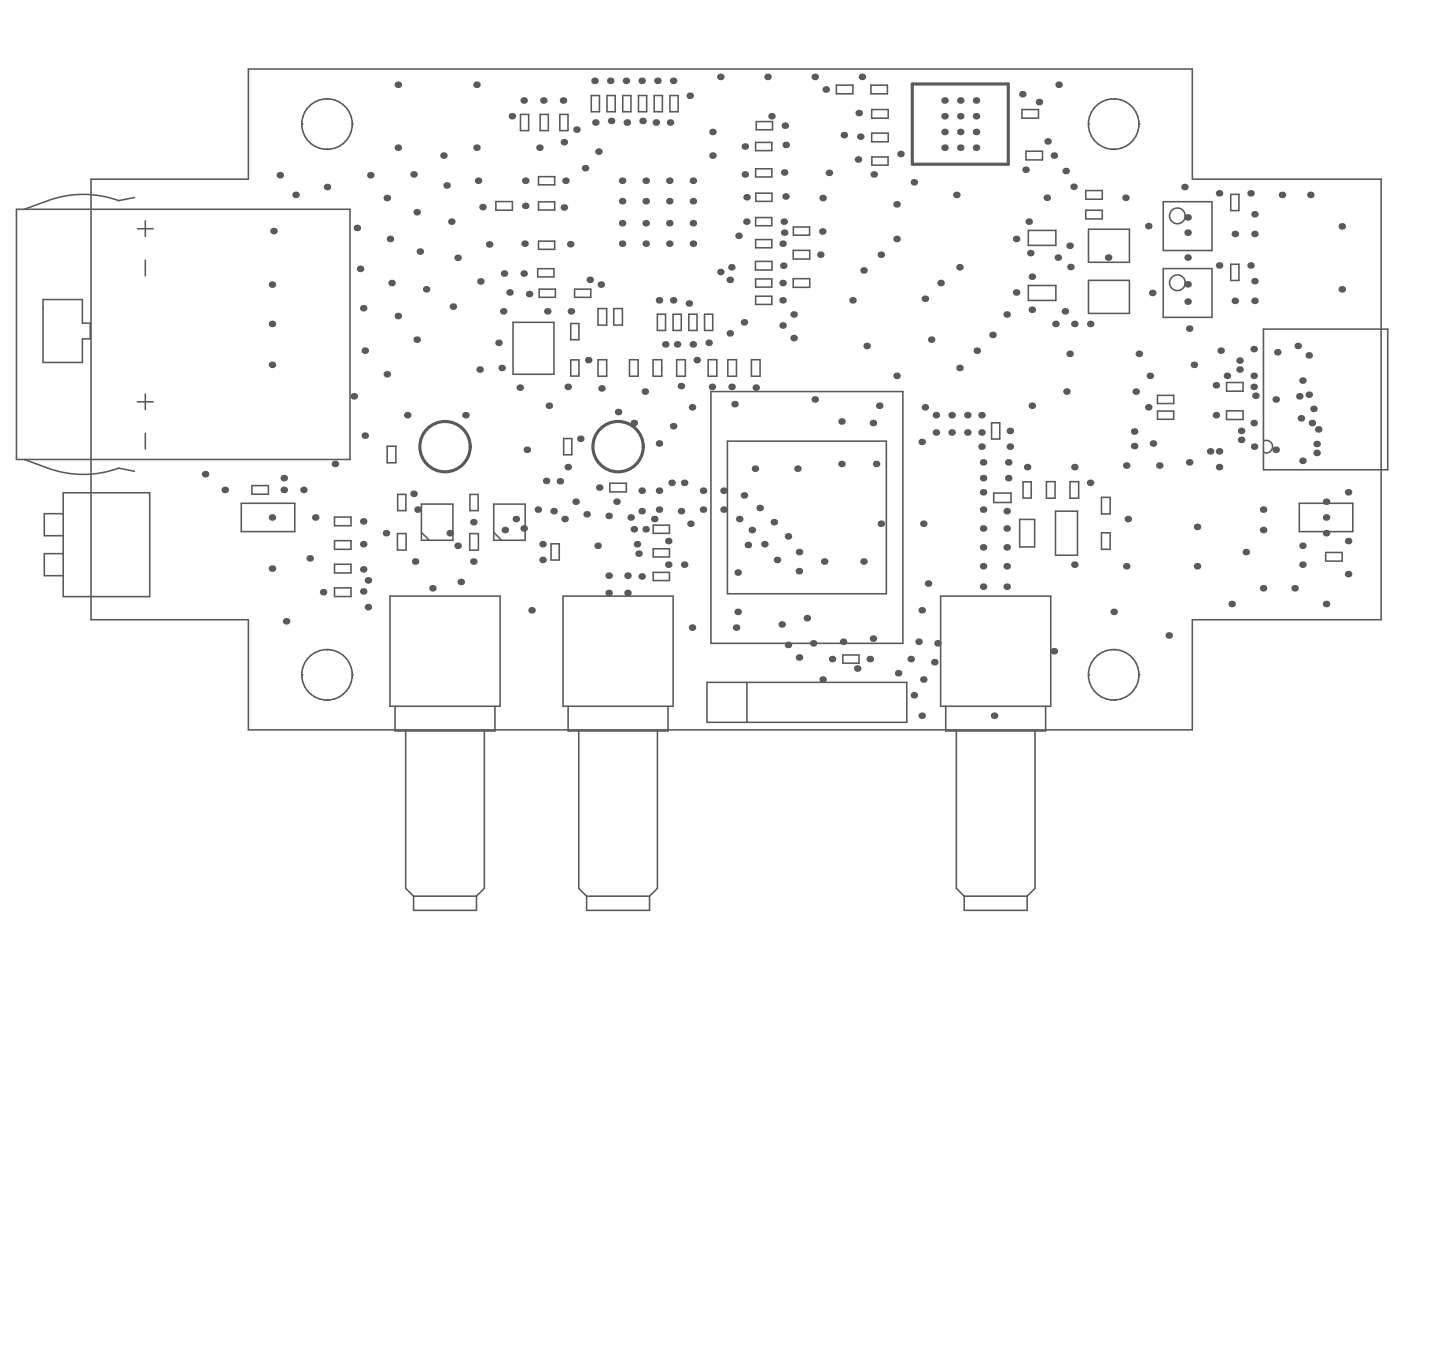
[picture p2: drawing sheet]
<svg xmlns="http://www.w3.org/2000/svg" width="303mm" height="288mm" viewBox="0 0 303 288" stroke-linecap="round" stroke-linejoin="round" font-family="sans-serif">
<g fill="#5a5a5a">
<circle cx="157.5" cy="68.2" r=".7"/>
<circle cx="230.8" cy="68.6" r=".7"/>
<circle cx="154.5" cy="70.5" r=".7"/>
<circle cx="100.2" cy="118.8" r=".7"/>
<circle cx="258" cy="40.9" r=".7"/>
<circle cx="271.4" cy="41.2" r=".7"/>
<circle cx="217.1" cy="35.9" r=".7"/>
<circle cx="184.8" cy="135.1" r=".7"/>
<circle cx="88.4" cy="107.8" r=".7"/>
<circle cx="81.7" cy="112.8" r=".7"/>
<circle cx="57.6" cy="109.5" r=".7"/>
<circle cx="66.7" cy="109.5" r=".7"/>
<circle cx="64.2" cy="103.7" r=".7"/>
<circle cx="136.7" cy="112" r=".7"/>
<circle cx="76.9" cy="115.2" r=".7"/>
<circle cx="245.4" cy="98.5" r=".7"/>
<circle cx="240.4" cy="82.9" r=".7"/>
<circle cx="241.1" cy="74.9" r=".7"/>
<circle cx="213.1" cy="66.5" r=".7"/>
<circle cx="189.8" cy="43.2" r=".7"/>
<circle cx="230.7" cy="102.2" r=".7"/>
<circle cx="227.4" cy="98.8" r=".7"/>
<circle cx="238.4" cy="119.8" r=".7"/>
<circle cx="238.7" cy="109.8" r=".7"/>
<circle cx="238.4" cy="98.5" r=".7"/>
<circle cx="182.8" cy="118.8" r=".7"/>
<circle cx="174.5" cy="118.8" r=".7"/>
<circle cx="168.8" cy="99.2" r=".7"/>
<circle cx="159.8" cy="99.2" r=".7"/>
<circle cx="65.6" cy="118.2" r=".7"/>
<circle cx="57.6" cy="120.3" r=".7"/>
<circle cx="60.6" cy="131.5" r=".7"/>
<circle cx="112.5" cy="129.1" r=".7"/>
<circle cx="139.5" cy="93.9" r=".7"/>
<circle cx="142.5" cy="90.2" r=".7"/>
<circle cx="136.5" cy="82.9" r=".7"/>
<circle cx="130.8" cy="87.2" r=".7"/>
<circle cx="116.2" cy="85.9" r=".7"/>
<circle cx="98.5" cy="87.9" r=".7"/>
<circle cx="86.2" cy="87.9" r=".7"/>
<circle cx="77.2" cy="92.2" r=".7"/>
<circle cx="70.9" cy="98.2" r=".7"/>
<circle cx="74.9" cy="83.9" r=".7"/>
<circle cx="77.2" cy="74.2" r=".7"/>
<circle cx="81.9" cy="79.2" r=".7"/>
<circle cx="88.2" cy="71.9" r=".7"/>
<circle cx="95.9" cy="64.9" r=".7"/>
<circle cx="84.2" cy="66.9" r=".7"/>
<circle cx="90.2" cy="61.2" r=".7"/>
<circle cx="88.9" cy="53.2" r=".7"/>
<circle cx="96.9" cy="54.6" r=".7"/>
<circle cx="95.5" cy="46.9" r=".7"/>
<circle cx="101.2" cy="38.2" r=".7"/>
<circle cx="94.5" cy="39.2" r=".7"/>
<circle cx="88.2" cy="44.9" r=".7"/>
<circle cx="82.5" cy="50.6" r=".7"/>
<circle cx="82.9" cy="59.9" r=".7"/>
<circle cx="76.9" cy="65.2" r=".7"/>
<circle cx="76.2" cy="56.9" r=".7"/>
<circle cx="93.9" cy="32.9" r=".7"/>
<circle cx="87.5" cy="36.9" r=".7"/>
<circle cx="81.9" cy="41.9" r=".7"/>
<circle cx="75.5" cy="48.2" r=".7"/>
<circle cx="57.9" cy="48.9" r=".7"/>
<circle cx="57.6" cy="60.2" r=".7"/>
<circle cx="57.6" cy="68.5" r=".7"/>
<circle cx="57.6" cy="77.2" r=".7"/>
<circle cx="91.5" cy="124.5" r=".7"/>
<circle cx="97.5" cy="123.2" r=".7"/>
<circle cx="106.9" cy="112.2" r=".7"/>
<circle cx="118.5" cy="101.8" r=".7"/>
<circle cx="126.5" cy="115.5" r=".7"/>
<circle cx="119.5" cy="109.8" r=".7"/>
<circle cx="117.2" cy="108.2" r=".7"/>
<circle cx="113.8" cy="107.8" r=".7"/>
<circle cx="121.8" cy="106.2" r=".7"/>
<circle cx="124.2" cy="108.8" r=".7"/>
<circle cx="128.8" cy="125.5" r=".7"/>
<circle cx="128.8" cy="121.8" r=".7"/>
<circle cx="132.8" cy="125.5" r=".7"/>
<circle cx="132.8" cy="121.8" r=".7"/>
<circle cx="135.2" cy="117.2" r=".7"/>
<circle cx="134.8" cy="115.2" r=".7"/>
<circle cx="134.2" cy="112" r=".7"/>
<circle cx="133.5" cy="109.5" r=".7"/>
<circle cx="128.8" cy="109.2" r=".7"/>
<circle cx="130.5" cy="106.2" r=".7"/>
<circle cx="135.8" cy="108.2" r=".7"/>
<circle cx="135.8" cy="103.8" r=".7"/>
<circle cx="139.5" cy="107.8" r=".7"/>
<circle cx="139.5" cy="103.8" r=".7"/>
<circle cx="156.5" cy="109.8" r=".7"/>
<circle cx="159.1" cy="112.2" r=".7"/>
<circle cx="161.8" cy="115.2" r=".7"/>
<circle cx="164.5" cy="118.5" r=".7"/>
<circle cx="169.1" cy="120.9" r=".7"/>
<circle cx="169.1" cy="116.8" r=".7"/>
<circle cx="166.8" cy="113.5" r=".7"/>
<circle cx="163.8" cy="110.5" r=".7"/>
<circle cx="160.8" cy="107.5" r=".7"/>
<circle cx="157.5" cy="104.8" r=".7"/>
<circle cx="153.1" cy="103.8" r=".7"/>
<circle cx="148.8" cy="103.8" r=".7"/>
<circle cx="153.1" cy="107.8" r=".7"/>
<circle cx="148.8" cy="107.8" r=".7"/>
<circle cx="174.1" cy="143.8" r=".7"/>
<circle cx="169.1" cy="139.1" r=".7"/>
<circle cx="166.8" cy="136.5" r=".7"/>
<circle cx="165.5" cy="132.1" r=".7"/>
<circle cx="172.1" cy="136.1" r=".7"/>
<circle cx="178.4" cy="135.8" r=".7"/>
<circle cx="170.8" cy="130.8" r=".7"/>
<circle cx="198.4" cy="136.1" r=".7"/>
<circle cx="197.8" cy="140.1" r=".7"/>
<circle cx="195.4" cy="143.8" r=".7"/>
<circle cx="193.4" cy="147.1" r=".7"/>
<circle cx="190.1" cy="142.5" r=".7"/>
<circle cx="192.8" cy="139.5" r=".7"/>
<circle cx="194.4" cy="135.8" r=".7"/>
<circle cx="195.1" cy="129.1" r=".7"/>
<circle cx="196.4" cy="123.5" r=".7"/>
<circle cx="195.1" cy="151.5" r=".7"/>
<circle cx="210.4" cy="151.5" r=".7"/>
<circle cx="223.1" cy="137.8" r=".7"/>
<circle cx="208.1" cy="124.2" r=".7"/>
<circle cx="213.1" cy="124.2" r=".7"/>
<circle cx="208.1" cy="119.8" r=".7"/>
<circle cx="208.1" cy="115.8" r=".7"/>
<circle cx="208.1" cy="111.8" r=".7"/>
<circle cx="213.1" cy="119.8" r=".7"/>
<circle cx="213.1" cy="115.8" r=".7"/>
<circle cx="213.1" cy="111.8" r=".7"/>
<circle cx="213.1" cy="108.2" r=".7"/>
<circle cx="208.1" cy="107.8" r=".7"/>
<circle cx="208.1" cy="104.2" r=".7"/>
<circle cx="208.1" cy="101.2" r=".7"/>
<circle cx="208.1" cy="97.8" r=".7"/>
<circle cx="207.8" cy="94.5" r=".7"/>
<circle cx="217.4" cy="98.8" r=".7"/>
<circle cx="213.4" cy="101.2" r=".7"/>
<circle cx="213.4" cy="97.8" r=".7"/>
<circle cx="213.7" cy="94.5" r=".7"/>
<circle cx="213.7" cy="91.2" r=".7"/>
<circle cx="207.8" cy="91.5" r=".7"/>
<circle cx="204.8" cy="91.5" r=".7"/>
<circle cx="201.4" cy="91.5" r=".7"/>
<circle cx="198.1" cy="91.5" r=".7"/>
<circle cx="204.8" cy="87.9" r=".7"/>
<circle cx="201.4" cy="87.9" r=".7"/>
<circle cx="198.1" cy="87.9" r=".7"/>
<circle cx="207.8" cy="87.9" r=".7"/>
<circle cx="172.5" cy="84.5" r=".7"/>
<circle cx="144.1" cy="108.2" r=".7"/>
<circle cx="158.3" cy="115.3" r=".7"/>
<circle cx="122.8" cy="92.9" r=".7"/>
<circle cx="76.9" cy="120.5" r=".7"/>
<circle cx="76.9" cy="125.2" r=".7"/>
<circle cx="163.3" cy="24.6" r=".7"/>
<circle cx="166.1" cy="26.6" r=".7"/>
<circle cx="115.6" cy="101.8" r=".7"/>
<circle cx="109.2" cy="109.8" r=".7"/>
<circle cx="134.2" cy="89.5" r=".7"/>
<circle cx="111.5" cy="95.2" r=".7"/>
<circle cx="110.8" cy="111.8" r=".7"/>
<circle cx="87.9" cy="118.8" r=".7"/>
<circle cx="100.2" cy="110.5" r=".7"/>
<circle cx="96.9" cy="115.5" r=".7"/>
<circle cx="114.8" cy="118.5" r=".7"/>
<circle cx="114.8" cy="115.2" r=".7"/>
<circle cx="120.2" cy="98.8" r=".7"/>
<circle cx="146.1" cy="110.8" r=".7"/>
<circle cx="142.2" cy="102.2" r=".7"/>
<circle cx="144.8" cy="102.2" r=".7"/>
<circle cx="126.8" cy="103.2" r=".7"/>
<circle cx="138.5" cy="109.8" r=".7"/>
<circle cx="141.5" cy="119.5" r=".7"/>
<circle cx="141.5" cy="114.5" r=".7"/>
<circle cx="146.5" cy="132.8" r=".7"/>
<circle cx="155.8" cy="132.8" r=".7"/>
<circle cx="156.1" cy="121.2" r=".7"/>
<circle cx="156.1" cy="129.5" r=".7"/>
<circle cx="146.5" cy="86.2" r=".7"/>
<circle cx="155.5" cy="85.5" r=".7"/>
<circle cx="178.1" cy="89.2" r=".7"/>
<circle cx="178.1" cy="98.2" r=".7"/>
<circle cx="185.4" cy="98.2" r=".7"/>
<circle cx="184.8" cy="89.5" r=".7"/>
<circle cx="186.1" cy="85.9" r=".7"/>
<circle cx="195.8" cy="86.2" r=".7"/>
<circle cx="195.1" cy="93.5" r=".7"/>
<circle cx="186.4" cy="110.8" r=".7"/>
<circle cx="195.4" cy="110.8" r=".7"/>
<circle cx="181.4" cy="141.5" r=".7"/>
<circle cx="184.1" cy="139.5" r=".7"/>
<circle cx="176.1" cy="139.5" r=".7"/>
<circle cx="135.8" cy="122" r=".7"/>
<circle cx="144.8" cy="119.5" r=".7"/>
<circle cx="132.5" cy="17.1" r=".7"/>
<circle cx="139.2" cy="17.1" r=".7"/>
<circle cx="172.5" cy="16.3" r=".7"/>
<circle cx="162.5" cy="16.3" r=".7"/>
<circle cx="152.5" cy="16.3" r=".7"/>
<circle cx="181.6" cy="33.8" r=".7"/>
<circle cx="223.1" cy="32.9" r=".7"/>
<circle cx="77.9" cy="122.8" r=".7"/>
<circle cx="77.9" cy="128.5" r=".7"/>
<circle cx="147.5" cy="76.2" r=".7"/>
<circle cx="68.4" cy="125.3" r=".7"/>
<circle cx="87.5" cy="104.5" r=".7"/>
<circle cx="60.1" cy="103.7" r=".7"/>
<circle cx="43.4" cy="100.3" r=".7"/>
<circle cx="47.6" cy="103.7" r=".7"/>
<circle cx="146.6" cy="72.9" r=".7"/>
<circle cx="140.8" cy="72.9" r=".7"/>
<circle cx="143.3" cy="72.9" r=".7"/>
<circle cx="95.2" cy="112.8" r=".7"/>
<circle cx="240.1" cy="94.4" r=".7"/>
<circle cx="270" cy="84.5" r=".7"/>
<circle cx="240.1" cy="91.3" r=".7"/>
<circle cx="265.7" cy="83.7" r=".7"/>
<circle cx="275" cy="83.9" r=".7"/>
<circle cx="262.4" cy="78.2" r=".7"/>
<circle cx="277.7" cy="89.5" r=".7"/>
<circle cx="262.4" cy="76.3" r=".7"/>
<circle cx="279" cy="90.9" r=".7"/>
<circle cx="256.1" cy="95.5" r=".7"/>
<circle cx="278.7" cy="94" r=".7"/>
<circle cx="262.7" cy="91.2" r=".7"/>
<circle cx="258" cy="95.5" r=".7"/>
<circle cx="278.7" cy="95.8" r=".7"/>
<circle cx="262.7" cy="93.1" r=".7"/>
<circle cx="244.1" cy="93.9" r=".7"/>
<circle cx="275.7" cy="97.5" r=".7"/>
<circle cx="270" cy="95.2" r=".7"/>
<circle cx="277" cy="75.2" r=".7"/>
<circle cx="275.4" cy="88.5" r=".7"/>
<circle cx="275.7" cy="80.5" r=".7"/>
<circle cx="265.4" cy="79.5" r=".7"/>
<circle cx="265.4" cy="89.5" r=".7"/>
<circle cx="243.1" cy="86.2" r=".7"/>
<circle cx="265.4" cy="81.9" r=".7"/>
<circle cx="243.4" cy="79.5" r=".7"/>
<circle cx="251.7" cy="97.8" r=".7"/>
<circle cx="60.1" cy="101.2" r=".7"/>
<circle cx="62.6" cy="41.2" r=".7"/>
<circle cx="59.2" cy="37.1" r=".7"/>
<circle cx="69.2" cy="39.6" r=".7"/>
<circle cx="124.8" cy="59.2" r=".7"/>
<circle cx="127.2" cy="60.2" r=".7"/>
<circle cx="101.5" cy="78.2" r=".7"/>
<circle cx="107.9" cy="61.9" r=".7"/>
<circle cx="124.5" cy="76.2" r=".7"/>
<circle cx="120.2" cy="81.9" r=".7"/>
<circle cx="110" cy="82" r=".7"/>
<circle cx="106.5" cy="65.9" r=".7"/>
<circle cx="115.8" cy="65.9" r=".7"/>
<circle cx="120.8" cy="65.9" r=".7"/>
<circle cx="112" cy="62.2" r=".7"/>
<circle cx="221.6" cy="41.9" r=".7"/>
<circle cx="251.4" cy="63.8" r=".7"/>
<circle cx="251.4" cy="60.2" r=".7"/>
<circle cx="251.4" cy="49.2" r=".7"/>
<circle cx="251.4" cy="46" r=".7"/>
<circle cx="203.3" cy="21.3" r=".7"/>
<circle cx="203.3" cy="24.6" r=".7"/>
<circle cx="203.3" cy="27.9" r=".7"/>
<circle cx="203.3" cy="31.3" r=".7"/>
<circle cx="206.6" cy="21.3" r=".7"/>
<circle cx="206.6" cy="24.6" r=".7"/>
<circle cx="206.6" cy="27.9" r=".7"/>
<circle cx="206.6" cy="31.3" r=".7"/>
<circle cx="199.9" cy="21.3" r=".7"/>
<circle cx="199.9" cy="24.6" r=".7"/>
<circle cx="199.9" cy="27.9" r=".7"/>
<circle cx="199.9" cy="31.3" r=".7"/>
<circle cx="142.5" cy="17.1" r=".7"/>
<circle cx="250.7" cy="39.6" r=".7"/>
<circle cx="284" cy="61.2" r=".7"/>
<circle cx="284" cy="47.9" r=".7"/>
<circle cx="277.4" cy="41.2" r=".7"/>
<circle cx="278" cy="86.5" r=".7"/>
<circle cx="141.8" cy="25.9" r=".7"/>
<circle cx="138.8" cy="25.9" r=".7"/>
<circle cx="145.8" cy="64.2" r=".7"/>
<circle cx="142.5" cy="63.6" r=".7"/>
<circle cx="139.5" cy="63.6" r=".7"/>
<circle cx="274.7" cy="73.2" r=".7"/>
<circle cx="219.9" cy="21.6" r=".7"/>
<circle cx="180.4" cy="63.6" r=".7"/>
<circle cx="183.4" cy="73.2" r=".7"/>
<circle cx="202.4" cy="41.2" r=".7"/>
<circle cx="189.8" cy="79.5" r=".7"/>
<circle cx="150.8" cy="32.9" r=".7"/>
<circle cx="114.2" cy="31.3" r=".7"/>
<circle cx="100.9" cy="31.3" r=".7"/>
<circle cx="100.9" cy="17.9" r=".7"/>
<circle cx="84.2" cy="17.9" r=".7"/>
<circle cx="84.2" cy="31.3" r=".7"/>
<circle cx="78.4" cy="37.1" r=".7"/>
<circle cx="227.4" cy="119.5" r=".7"/>
<circle cx="235.7" cy="129.5" r=".7"/>
<circle cx="247.4" cy="134.5" r=".7"/>
<circle cx="260.7" cy="127.8" r=".7"/>
<circle cx="280.7" cy="127.8" r=".7"/>
<circle cx="263.7" cy="116.8" r=".7"/>
<circle cx="267.4" cy="112.2" r=".7"/>
<circle cx="275.7" cy="119.5" r=".7"/>
<circle cx="275.7" cy="115.5" r=".7"/>
<circle cx="280.7" cy="112.8" r=".7"/>
<circle cx="280.7" cy="109.5" r=".7"/>
<circle cx="280.7" cy="106.2" r=".7"/>
<circle cx="258" cy="98.8" r=".7"/>
<circle cx="252.7" cy="77.2" r=".7"/>
<circle cx="258.4" cy="74.2" r=".7"/>
<circle cx="226.4" cy="74.9" r=".7"/>
<circle cx="218.4" cy="85.9" r=".7"/>
<circle cx="203.1" cy="77.9" r=".7"/>
<circle cx="206.8" cy="74.2" r=".7"/>
<circle cx="193.4" cy="38.6" r=".7"/>
<circle cx="186.4" cy="53.9" r=".7"/>
<circle cx="182.8" cy="57.2" r=".7"/>
<circle cx="197.1" cy="71.9" r=".7"/>
<circle cx="195.8" cy="63.2" r=".7"/>
<circle cx="203.1" cy="56.6" r=".7"/>
<circle cx="225.7" cy="82.9" r=".7"/>
<circle cx="210.1" cy="70.9" r=".7"/>
<circle cx="199.1" cy="59.9" r=".7"/>
<circle cx="189.8" cy="50.6" r=".7"/>
<circle cx="174.1" cy="41.9" r=".7"/>
<circle cx="175.5" cy="36.6" r=".7"/>
<circle cx="223.4" cy="68.5" r=".7"/>
<circle cx="225.4" cy="65.9" r=".7"/>
<circle cx="184.9" cy="36.9" r=".7"/>
<circle cx="178.6" cy="28.6" r=".7"/>
<circle cx="270.4" cy="74.5" r=".7"/>
<circle cx="265.4" cy="73.9" r=".7"/>
<circle cx="285.3" cy="104.2" r=".7"/>
<circle cx="285.3" cy="121.5" r=".7"/>
<circle cx="285.3" cy="114.5" r=".7"/>
<circle cx="264.7" cy="40.9" r=".7"/>
<circle cx="127.3" cy="82.2" r=".7"/>
<circle cx="224.1" cy="17.9" r=".7"/>
<circle cx="111" cy="51.6" r=".7"/>
<circle cx="111.2" cy="38.2" r=".7"/>
<circle cx="215.1" cy="61.9" r=".7"/>
<circle cx="158" cy="41.7" r=".7"/>
<circle cx="122" cy="27.4" r=".7"/>
<circle cx="126.7" cy="32.1" r=".7"/>
<circle cx="111.2" cy="43.6" r=".7"/>
<circle cx="218.4" cy="65.6" r=".7"/>
<circle cx="157.7" cy="36.9" r=".7"/>
<circle cx="265.5" cy="45.3" r=".7"/>
<circle cx="251.7" cy="69.5" r=".7"/>
<circle cx="253.4" cy="119.8" r=".7"/>
<circle cx="146.7" cy="51.6" r=".7"/>
<circle cx="154.5" cy="59.2" r=".7"/>
<circle cx="218.1" cy="53.6" r=".7"/>
<circle cx="126" cy="25.9" r=".7"/>
<circle cx="265.5" cy="49.5" r=".7"/>
<circle cx="274" cy="124.5" r=".7"/>
<circle cx="265.4" cy="94.5" r=".7"/>
<circle cx="253.4" cy="111.5" r=".7"/>
<circle cx="131.7" cy="51.6" r=".7"/>
<circle cx="154.8" cy="56.6" r=".7"/>
<circle cx="215.1" cy="50.6" r=".7"/>
<circle cx="132.7" cy="25.9" r=".7"/>
<circle cx="265.5" cy="63.7" r=".7"/>
<circle cx="267.4" cy="124.5" r=".7"/>
<circle cx="174.1" cy="49" r=".7"/>
<circle cx="158" cy="46.9" r=".7"/>
<circle cx="141.7" cy="51.6" r=".7"/>
<circle cx="257.4" cy="87.9" r=".7"/>
<circle cx="152.5" cy="57.6" r=".7"/>
<circle cx="217.7" cy="46.9" r=".7"/>
<circle cx="136" cy="25.6" r=".7"/>
<circle cx="265.5" cy="59.5" r=".7"/>
<circle cx="119.7" cy="38.2" r=".7"/>
<circle cx="166.3" cy="41.6" r=".7"/>
<circle cx="243.9" cy="62" r=".7"/>
<circle cx="136.7" cy="51.6" r=".7"/>
<circle cx="119.4" cy="43.9" r=".7"/>
<circle cx="261.4" cy="49.5" r=".7"/>
<circle cx="129.2" cy="17.1" r=".7"/>
<circle cx="165.9" cy="46.9" r=".7"/>
<circle cx="166" cy="49.2" r=".7"/>
<circle cx="131.7" cy="38.2" r=".7"/>
<circle cx="182.4" cy="16.3" r=".7"/>
<circle cx="261.4" cy="63.7" r=".7"/>
<circle cx="102.1" cy="43.8" r=".7"/>
<circle cx="166" cy="36.5" r=".7"/>
<circle cx="129.3" cy="25.6" r=".7"/>
<circle cx="136.7" cy="38.2" r=".7"/>
<circle cx="226.6" cy="56.5" r=".7"/>
<circle cx="103.5" cy="51.7" r=".7"/>
<circle cx="165.6" cy="59.9" r=".7"/>
<circle cx="141.7" cy="38.2" r=".7"/>
<circle cx="277" cy="83.5" r=".7"/>
<circle cx="223.9" cy="54.5" r=".7"/>
<circle cx="150" cy="72.5" r=".7"/>
<circle cx="76.9" cy="110.3" r=".7"/>
<circle cx="165.6" cy="63.6" r=".7"/>
<circle cx="146.7" cy="38.2" r=".7"/>
<circle cx="259.7" cy="79.5" r=".7"/>
<circle cx="226.4" cy="52" r=".7"/>
<circle cx="216.4" cy="19.9" r=".7"/>
<circle cx="165.6" cy="51.6" r=".7"/>
<circle cx="131.7" cy="42.6" r=".7"/>
<circle cx="125.8" cy="17.1" r=".7"/>
<circle cx="227.4" cy="68.5" r=".7"/>
<circle cx="101.7" cy="59.6" r=".7"/>
<circle cx="238.2" cy="41.9" r=".7"/>
<circle cx="257.4" cy="81.5" r=".7"/>
<circle cx="119.4" cy="30.1" r=".7"/>
<circle cx="173.6" cy="53.9" r=".7"/>
<circle cx="131.7" cy="47.2" r=".7"/>
<circle cx="106.7" cy="57.9" r=".7"/>
<circle cx="110.8" cy="21.3" r=".7"/>
<circle cx="190.6" cy="32.6" r=".7"/>
<circle cx="136.7" cy="47.2" r=".7"/>
<circle cx="146" cy="20.3" r=".7"/>
<circle cx="168" cy="71.5" r=".7"/>
<circle cx="105.5" cy="72.5" r=".7"/>
<circle cx="108.3" cy="24.6" r=".7"/>
<circle cx="234.6" cy="54.5" r=".7"/>
<circle cx="141.7" cy="47.2" r=".7"/>
<circle cx="221.7" cy="29.9" r=".7"/>
<circle cx="168" cy="66.5" r=".7"/>
<circle cx="106.2" cy="77.9" r=".7"/>
<circle cx="174.8" cy="18.9" r=".7"/>
<circle cx="243.1" cy="47.8" r=".7"/>
<circle cx="251.4" cy="54.5" r=".7"/>
<circle cx="150.7" cy="81.9" r=".7"/>
<circle cx="136.7" cy="42.6" r=".7"/>
<circle cx="165.8" cy="56.2" r=".7"/>
<circle cx="115" cy="21.3" r=".7"/>
<circle cx="165.6" cy="68.9" r=".7"/>
<circle cx="182.1" cy="28.9" r=".7"/>
<circle cx="156.3" cy="49.9" r=".7"/>
<circle cx="264.7" cy="56.2" r=".7"/>
<circle cx="267.4" cy="107.8" r=".7"/>
<circle cx="154.9" cy="81.9" r=".7"/>
<circle cx="141.7" cy="42.6" r=".7"/>
<circle cx="119.2" cy="21.3" r=".7"/>
<circle cx="181.8" cy="23.9" r=".7"/>
<circle cx="258" cy="56.2" r=".7"/>
<circle cx="110.8" cy="57.9" r=".7"/>
<circle cx="227.2" cy="39.5" r=".7"/>
<circle cx="160" cy="82" r=".7"/>
<circle cx="146.7" cy="42.6" r=".7"/>
<circle cx="157.7" cy="31" r=".7"/>
<circle cx="144.1" cy="81.7" r=".7"/>
<circle cx="150.8" cy="27.9" r=".7"/>
<circle cx="225.6" cy="36.2" r=".7"/>
<circle cx="146.7" cy="47.2" r=".7"/>
<circle cx="135.8" cy="17.1" r=".7"/>
<circle cx="123.8" cy="35.6" r=".7"/>
<circle cx="218.4" cy="58.6" r=".7"/>
<circle cx="166.3" cy="30.7" r=".7"/>
<circle cx="120.7" cy="51.7" r=".7"/>
</g>
<g fill="none" stroke="#5a5a5a" stroke-width=".33">
<path d="M177 18h3.5v1.8h-3.5zM184.3 18h3.5v1.8h-3.5zM110.2 24.2h1.7v3.4h-1.7zM114 37.4h3.4v1.7h-3.4zM114.3 24.2h1.8v3.4h-1.8zM118.5 24.2h1.7v3.4h-1.7zM125.2 20.2h1.7v3.4h-1.7zM128.5 20.2h1.7v3.4h-1.7zM131.8 20.2h1.7v3.4h-1.7zM135.1 20.2h1.8v3.4h-1.8zM138.5 20.2h1.7v3.4h-1.7zM141.8 20.2h1.7v3.4h-1.7z"/>
<path d="M159.9 30.1h3.5v1.8h-3.5zM159.9 35.7h3.5v1.7h-3.5zM160.1 25.7h3.4v1.8h-3.4zM184.5 28.2h3.5v1.8h-3.5zM184.5 23.2h3.5v1.8h-3.5zM184.5 33.2h3.5v1.7h-3.5zM216.3 23.2h3.5v1.8h-3.5zM217.2 32h3.5v1.8h-3.5zM3.5 44.3h70.6v52.9h-70.6zM25.2 42.5a21.8 21.8 0 0 0-15 0l-5.1 1.8M28.5 41.8l-3.4 .7M29.1 48.4h3.3"/>
<path d="M30.8 46.7v3.4M30.8 55.1v3.3M105 42.7h3.5v1.8h-3.5zM113.8 56.9h3.4v1.7h-3.4zM114 42.7h3.4v1.7h-3.4zM114 51h3.4v1.8h-3.4zM159.9 55.3h3.5v1.8h-3.5zM159.9 50.7h3.5v1.7h-3.5zM159.9 46h3.5v1.8h-3.5zM159.9 59h3.5v1.8h-3.5zM160 40.9h3.4v1.7h-3.4zM167.9 53h3.5v1.8h-3.5z"/>
<path d="M167.9 59h3.5v1.8h-3.5zM167.9 48h3.5v1.8h-3.5zM217.7 48.8h5.8v3.1h-5.8zM229.8 40.3h3.5v1.9h-3.5zM229.8 44.5h3.5v1.8h-3.5zM230.4 48.5h8.7v7h-8.7zM230.4 59.3h8.7v7h-8.7zM246.2 42.7h10.3v10.3h-10.3zM246.2 56.8h10.3v10.4h-10.3zM260.5 41.1h1.7v3.5h-1.7zM260.5 55.9h1.7v3.5h-1.7zM9.1 63.4h8.3v5h1.7v3.3h-1.7v5h-8.3z"/>
<path d="M108.6 68.2h8.6v11h-8.6zM114.1 61.2h3.5v1.7h-3.5zM120.8 76.2h1.7v3.4h-1.7zM120.8 68.5h1.7v3.4h-1.7zM121.6 61.2h3.5v1.7h-3.5zM126.6 65.3h1.8v3.5h-1.8zM126.6 76.1h1.8v3.5h-1.8zM129.9 65.3h1.8v3.5h-1.8zM133.2 76.1h1.9v3.5h-1.9zM138.2 76.1h1.9v3.5h-1.9zM139.1 66.5h1.8v3.4h-1.8zM142.5 66.5h1.7v3.4h-1.7z"/>
<path d="M143.2 76.1h1.9v3.5h-1.9zM145.8 66.5h1.7v3.4h-1.7zM149.1 66.5h1.8v3.4h-1.8zM149.9 76.1h1.8v3.5h-1.8zM154.1 76.1h1.8v3.5h-1.8zM159.1 76.1h1.8v3.5h-1.8zM159.9 62.7h3.5v1.7h-3.5zM217.7 60.4h5.8v3.2h-5.8zM267.4 69.6h26.3v29.8h-26.3zM5.1 97.2a40.7 40.7 0 0 0 8.8 2.9 21.8 21.8 0 0 0 11.3-1l3.3 .6M29.1 85h3.3M30.8 83.4v3.3"/>
<path d="M30.8 91.7v3.3M82 94.4h1.8v3.5h-1.8zM119.3 92.8h1.7v3.4h-1.7zM150.5 82.9h40.6v53.2h-40.6zM154 93.4h33.6v32.3h-33.6zM209.9 89.5h1.7v3.4h-1.7zM245 87h3.4v1.7h-3.4zM245 83.7h3.4v1.7h-3.4zM259.6 80.9h3.5v1.9h-3.5zM259.6 86.9h3.5v1.9h-3.5zM267.5 93.3a1.33 1.33 0 0 1 1.9 1.2 1.33 1.33 0 0 1-1.9 1.2M13.4 104.3h18.3v22h-18.3z"/>
<path d="M13.4 108.7h-4v4.7h4M13.4 117.2h-4v4.6h4M51.1 106.5h11.3v6h-11.3zM53.3 102.8h3.5v1.8h-3.5zM70.8 114.4h3.5v1.8h-3.5zM70.8 109.4h3.5v1.9h-3.5zM70.8 119.4h3.5v1.8h-3.5zM84.1 112.9h1.9v3.5h-1.9zM84.2 104.6h1.7v3.5h-1.7zM89.2 112.7l1.7 1.6M89.2 106.7h6.7v7.6h-6.7zM99.4 112.9h1.9v3.5h-1.9z"/>
<path d="M99.5 104.6h1.7v3.5h-1.7zM104.5 106.7h6.7v7.6h-6.7zM104.5 112.7l1.7 1.6M116.6 115.1h1.8v3.4h-1.8zM129.1 102.3h3.5v1.8h-3.5zM138.3 111.1h3.4v1.8h-3.4zM138.3 116.1h3.4v1.8h-3.4zM210.3 104.3h3.7v2h-3.7zM215.8 109.9h3.2v5.8h-3.2zM216.5 102h1.8v3.4h-1.8zM221.5 101.9h1.8v3.5h-1.8zM223.4 108.2h4.7v9.3h-4.7z"/>
<path d="M226.5 101.9h1.8v3.5h-1.8zM233.1 105.3h1.9v3.5h-1.9zM233.1 112.7h1.9v3.5h-1.9zM275 106.5h11.3v6h-11.3zM280.6 116.9h3.5v1.8h-3.5zM69.7 137.5a5.3 5.3 0 0 1 4.8 5.3M70.8 124.4h3.5v1.8h-3.5zM82.5 126.2h23.4v23.3h-23.4zM119.2 126.2h23.3v23.3h-23.3zM138.3 121.1h3.4v1.8h-3.4zM178.4 138.6h3.4v1.7h-3.4zM199.1 126.2h23.3v23.3h-23.3z"/>
<path d="M83.6 149.5v5.2h21.2v-5.2M85.9 154.7v33.3l1.6 1.6M102.5 154.7v33.3l-1.6 1.6M120.3 149.5v5.2h21.1v-5.2M122.5 154.7v33.3l1.7 1.6M139.2 154.7v33.3l-1.7 1.6M149.6 144.4h42.3v8.5h-42.3zM158.1 144.4v8.5M200.2 149.5v5.2h21.1v-5.2M202.4 154.7v33.3l1.7 1.6M219.1 154.7v33.3l-1.7 1.6M87.5 189.6h13.4"/>
<path d="M87.5 189.6v3h13.4v-3M124.2 189.6h13.3M124.2 189.6v3h13.3v-3M204.1 189.6h13.3M204.1 189.6v3h13.3v-3"/>
<circle cx="249.2" cy="59.8" r="1.66"/>
<circle cx="249.2" cy="45.7" r="1.66"/>
</g>
<g fill="none" stroke="#5a5a5a" stroke-width=".67">
<path d="M193.1 17.8h20.3v17h-20.3z"/>
<circle cx="94.2" cy="94.5" r="5.3"/>
<circle cx="130.8" cy="94.5" r="5.3"/>
</g>
<circle cx="74.5" cy="142.8" r=".17" fill="#5a5a5a"/>
<path d="M63.9 142.8a5.3 5.3 0 0 0 5.3 5.4 5.3 5.3 0 0 0 5.3-5.4" fill="none" stroke="#5a5a5a" stroke-width=".33"/>
<circle cx="63.9" cy="142.8" r=".17" fill="#5a5a5a"/>
<path d="M69.2 137.5a5.3 5.3 0 0 0-5.3 5.3" fill="none" stroke="#5a5a5a" stroke-width=".33"/>
<circle cx="69.2" cy="137.5" r=".17" fill="#5a5a5a"/>
<path d="M69.2 137.5h.5M236.3 137.5a5.3 5.3 0 0 1 4.8 5.3" fill="none" stroke="#5a5a5a" stroke-width=".33"/>
<circle cx="241.1" cy="142.8" r=".17" fill="#5a5a5a"/>
<path d="M230.4 142.8a5.3 5.3 0 0 0 5.3 5.4 5.3 5.3 0 0 0 5.4-5.4" fill="none" stroke="#5a5a5a" stroke-width=".33"/>
<circle cx="230.4" cy="142.8" r=".17" fill="#5a5a5a"/>
<path d="M235.7 137.5a5.3 5.3 0 0 0-5.3 5.3" fill="none" stroke="#5a5a5a" stroke-width=".33"/>
<circle cx="235.7" cy="137.5" r=".17" fill="#5a5a5a"/>
<path d="M69.7 20.9a5.3 5.3 0 0 1 4.8 5.4M235.7 137.5h.6" fill="none" stroke="#5a5a5a" stroke-width=".33"/>
<circle cx="74.5" cy="26.3" r=".17" fill="#5a5a5a"/>
<path d="M63.9 26.3a5.3 5.3 0 0 0 5.3 5.3 5.3 5.3 0 0 0 5.3-5.3" fill="none" stroke="#5a5a5a" stroke-width=".33"/>
<circle cx="63.9" cy="26.3" r=".17" fill="#5a5a5a"/>
<path d="M69.2 20.9a5.3 5.3 0 0 0-5.3 5.4" fill="none" stroke="#5a5a5a" stroke-width=".33"/>
<circle cx="69.2" cy="20.9" r=".17" fill="#5a5a5a"/>
<path d="M69.2 20.9h.5M236.3 20.9a5.3 5.3 0 0 1 4.8 5.4" fill="none" stroke="#5a5a5a" stroke-width=".33"/>
<circle cx="241.1" cy="26.3" r=".17" fill="#5a5a5a"/>
<path d="M230.4 26.3a5.3 5.3 0 0 0 5.3 5.3 5.3 5.3 0 0 0 5.4-5.3" fill="none" stroke="#5a5a5a" stroke-width=".33"/>
<circle cx="230.4" cy="26.3" r=".17" fill="#5a5a5a"/>
<path d="M235.7 20.9a5.3 5.3 0 0 0-5.3 5.4" fill="none" stroke="#5a5a5a" stroke-width=".33"/>
<circle cx="235.7" cy="20.9" r=".17" fill="#5a5a5a"/>
<path d="M235.7 20.9h.6" fill="none" stroke="#5a5a5a" stroke-width=".33"/>
<g fill="#5a5a5a">
<circle cx="235.7" cy="31.6" r=".17"/>
<circle cx="69.2" cy="31.6" r=".17"/>
<circle cx="235.7" cy="148.1" r=".17"/>
<circle cx="69.2" cy="148.1" r=".17"/>
</g>
<path d="M19.3 37.9h33.3v-23.3h199.8v23.3h39.9v93.2h-39.9v23.4h-199.8v-23.4h-33.3z" fill="none" stroke="#5a5a5a" stroke-width=".33"/>
</svg>
